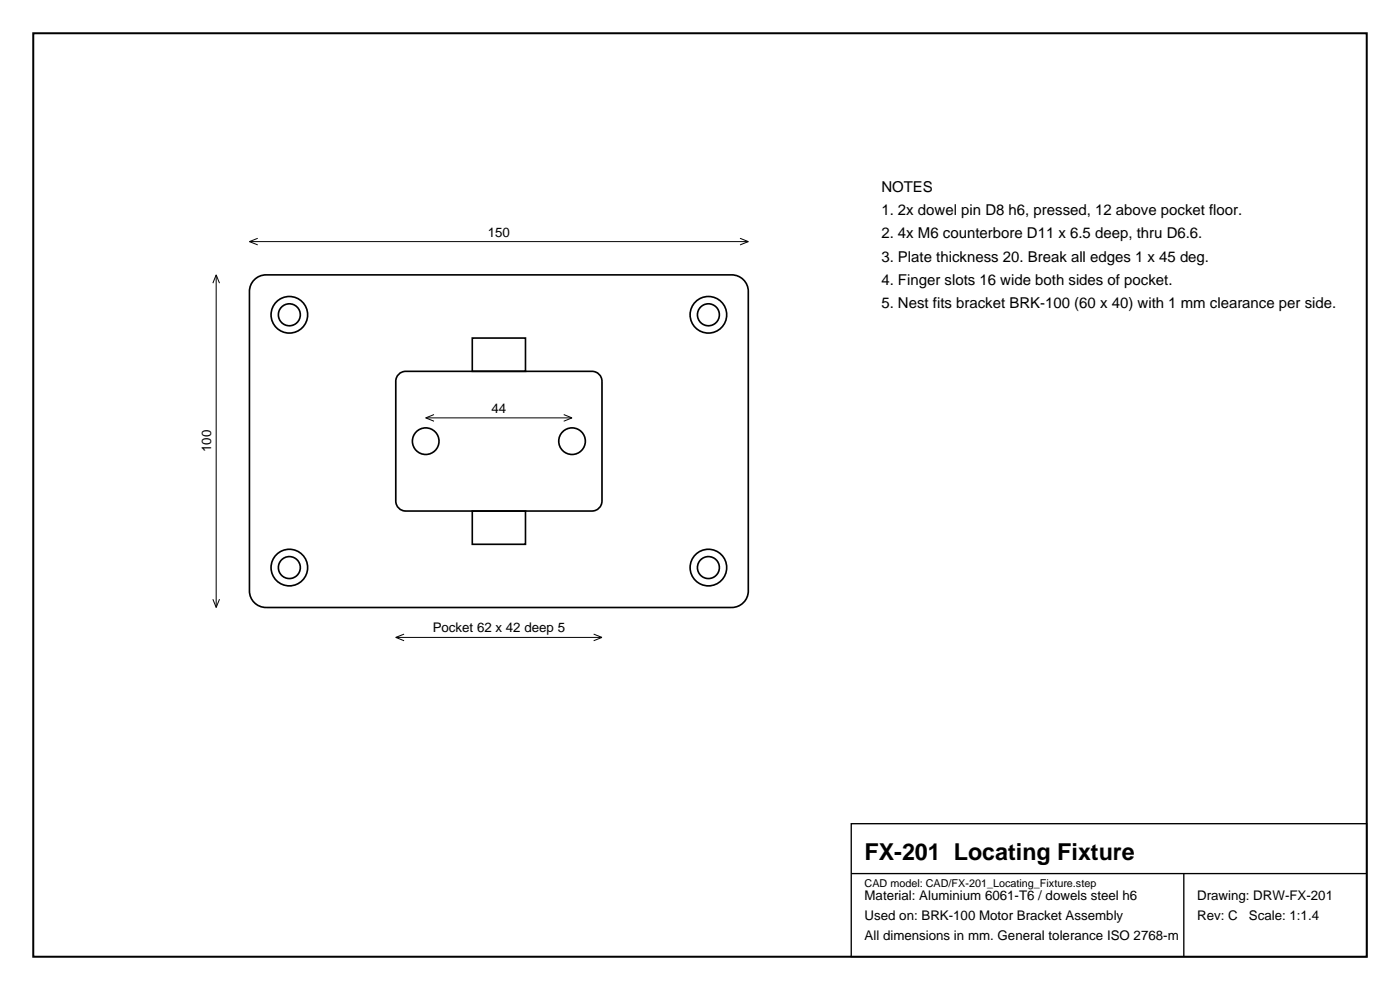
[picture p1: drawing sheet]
<svg xmlns="http://www.w3.org/2000/svg" width="297mm" height="210mm" viewBox="0 0 297 210" stroke-linecap="round" stroke-linejoin="round" font-family="sans-serif">
<defs><g id="words">
<text font-size="4.9" x="183.4" y="182.5">FX-201 Locating Fixture</text>
<g font-size="3.2">
<text x="187" y="40.7">NOTES</text>
<text x="187" y="45.6">1. 2x dowel pin D8 h6, pressed, 12 above pocket floor.</text>
<text x="187" y="50.5">2. 4x M6 counterbore D11 x 6.5 deep, thru D6.6.</text>
<text x="187" y="55.5">3. Plate thickness 20. Break all edges 1 x 45 deg.</text>
<text x="187" y="60.4">4. Finger slots 16 wide both sides of pocket.</text>
<text x="187" y="65.4">5. Nest fits bracket BRK-100 (60 x 40) with 1 mm clearance per side.</text>
</g>
<g font-size="2.8">
<text x="103.5" y="50.2">150</text>
<text x="104.3" y="87.6">44</text>
<text x="44.8" y="95.9" transform="rotate(-90 44.8 95.9)">100</text>
<text x="91.8" y="134.2">Pocket 62 x 42 deep 5</text>
<text x="183.4" y="190.9">Material: Aluminium 6061-T6 / dowels steel h6</text>
<text x="254" y="190.9">Drawing: DRW-FX-201</text>
<text x="183.4" y="195.2">Used on: BRK-100 Motor Bracket Assembly</text>
<text x="254" y="195.2">Rev: C</text>
<text x="264.9" y="195.2">Scale: 1:1.4</text>
<text x="183.4" y="199.4">All dimensions in mm. General tolerance ISO 2768-m</text>
</g>
<text font-size="2.3" x="183.4" y="188.1">CAD model: CAD/FX-201_Locating_Fixture.step</text>
</g></defs>
<path d="M7.1 7.1h282.8v195.8h-282.8z" fill="none" stroke="#000" stroke-width=".42"/>
<path d="M180.6 174.7h109.3v28.2h-109.3zM180.6 185.3h109.3M251.1 185.3v17.6" fill="none" stroke="#000" stroke-width=".28"/>
<g fill="none" stroke="#000" stroke-width=".35">
<path d="M53.9 59.3a3.5 3.5 0 0 1 2.5-1h98.8a3.5 3.5 0 0 1 3.5 3.5v63.5a3.5 3.5 0 0 1-3.5 3.6h-98.8a3.5 3.5 0 0 1-3.5-3.6v-63.5a3.5 3.5 0 0 1 1-2.5zM84.6 79.4l.9-.6h.6h39.5a2.12 2.12 0 0 1 2.1 2.1v25.4a2.12 2.12 0 0 1-2.1 2.1h-39.5a2.12 2.12 0 0 1-2.1-2.1v-25.4v-.6zM100.2 71.7h11.3v7.1h-11.3zM100.2 108.4h11.3v7.1h-11.3z"/>
<circle cx="61.4" cy="66.8" r="3.9"/>
<circle cx="61.4" cy="66.8" r="2.33"/>
<circle cx="150.3" cy="66.8" r="3.9"/>
<circle cx="150.3" cy="66.8" r="2.33"/>
<circle cx="90.3" cy="93.6" r="2.82"/>
<circle cx="121.4" cy="93.6" r="2.82"/>
<circle cx="61.4" cy="120.4" r="3.9"/>
<circle cx="61.4" cy="120.4" r="2.33"/>
<circle cx="150.3" cy="120.4" r="3.9"/>
<circle cx="150.3" cy="120.4" r="2.33"/>
</g>
<g fill="none" stroke="#000" stroke-width=".21">
<path d="M45.9 58.3v70.6M45.9 58.3l-.7 1.8M45.9 58.3l.7 1.8M52.9 51.2h105.8M52.9 51.2l1.8 .8M54.7 50.5l-1.8 .7M157 50.5l1.7 .7M158.7 51.2l-1.7 .8M90.3 88.6h31.1M90.3 88.6l1.8 .7M92.1 87.9l-1.8 .7M119.6 87.9l1.8 .7"/>
<path d="M121.4 88.6l-1.8 .7M45.2 127.1l.7 1.8M46.6 127.1l-.7 1.8M84 135.2h43.7M84 135.2l1.7 .7M85.7 134.5l-1.7 .7M125.9 134.5l1.8 .7M127.7 135.2l-1.8 .7"/>
</g>
<use href="#words"/>
</svg>
